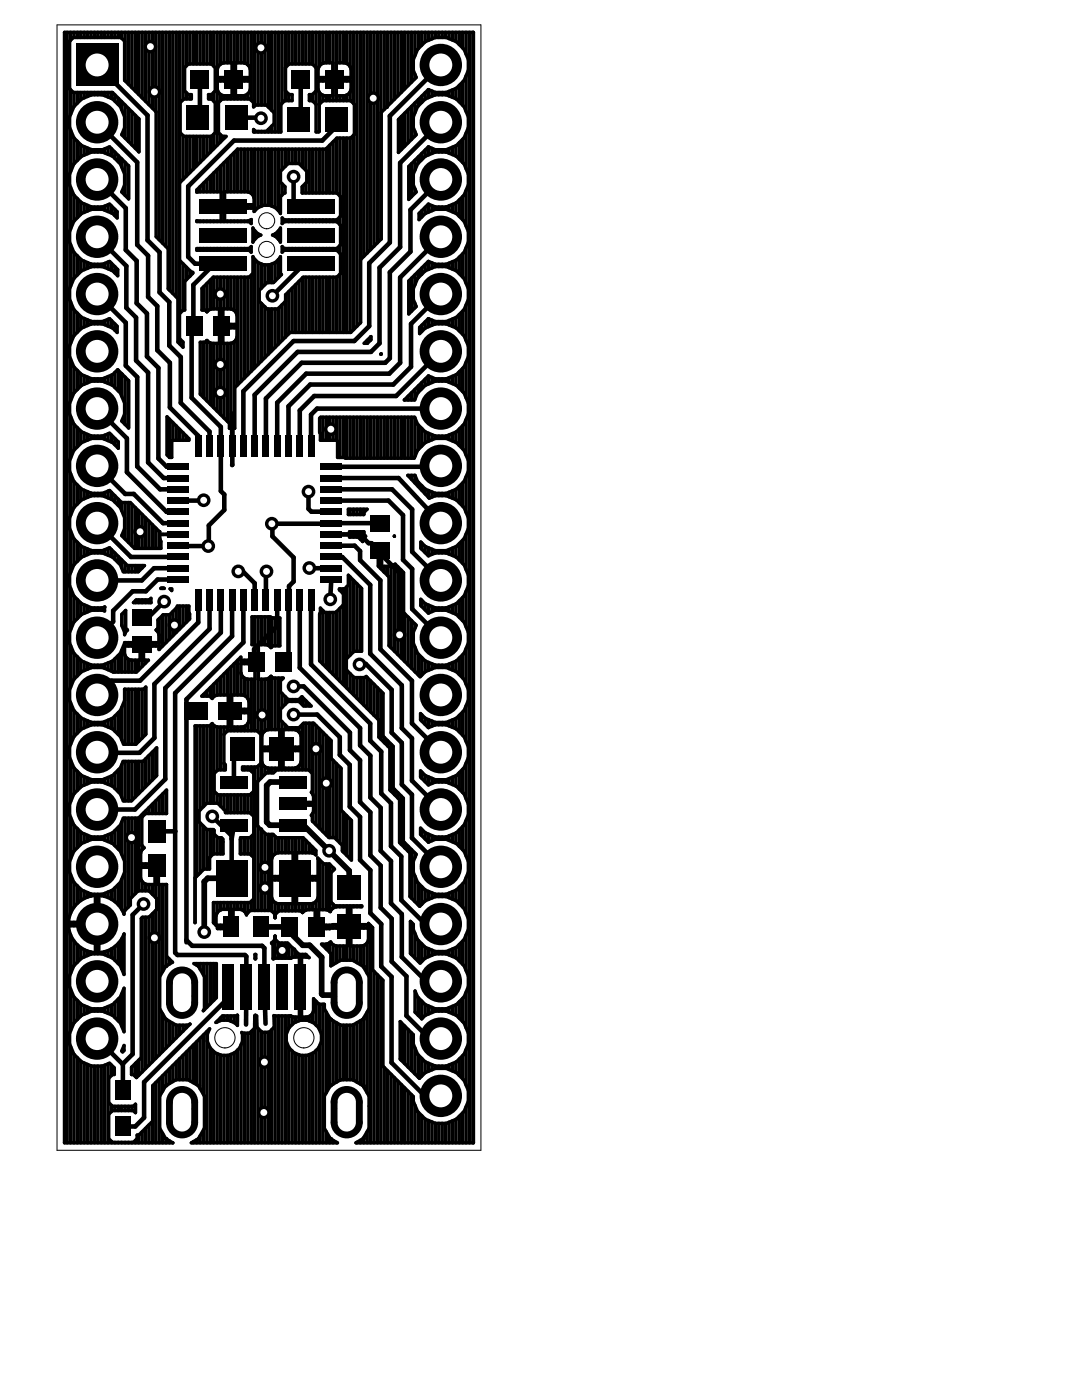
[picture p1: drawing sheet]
<svg xmlns="http://www.w3.org/2000/svg" width="216mm" height="279mm" viewBox="0 0 216 279" stroke-linecap="round" stroke-linejoin="round" font-family="sans-serif">
<g fill="none" stroke="#000" stroke-width=".2">
<path d="M11.4 5h84.6v224.6h-84.6z"/>
<circle cx="53.2" cy="49.8" r="1.6"/>
<circle cx="53.2" cy="44.1" r="1.6"/>
<circle cx="44.9" cy="207.1" r="2.03"/>
<circle cx="60.6" cy="207.1" r="2.03"/>
</g>
<g fill="#000">
<path d="M15.2 8.7h8.4v8.5h-8.4zM38.1 14h3.6v3.6h-3.6zM44.8 14h3.6v3.6h-3.6zM58.2 14h3.6v3.6h-3.6zM65 14h3.6v3.6h-3.6zM37.2 21h4.5v5h-4.5zM44.8 21h4.5v5h-4.5zM57.3 21.4h4.5v4.9h-4.5zM65 21.4h4.5v4.9h-4.5zM39.7 51.2h9.5v2.9h-9.5zM39.7 45.5h9.5v2.8h-9.5zM39.7 39.8h9.5v2.8h-9.5z"/>
<path d="M57.2 51.2h9.5v2.9h-9.5zM57.2 45.5h9.5v2.8h-9.5zM57.2 39.8h9.5v2.8h-9.5zM37.1 63.1h3.3v3.9h-3.3zM42.5 63.1h3.3v3.9h-3.3zM33.4 92.5h4.3v1.3h-4.3zM33.4 94.8h4.3v1.2h-4.3zM33.4 97h4.3v1.3h-4.3zM39 87h1.2v4.2h-1.2zM41.2 87h1.2v4.2h-1.2zM43.5 87h1.2v4.2h-1.2zM45.7 87h1.2v4.2h-1.2z"/>
<path d="M48 87h1.2v4.2h-1.2zM50.2 87h1.2v4.2h-1.2zM52.5 87h1.2v4.2h-1.2zM54.7 87h1.2v4.2h-1.2zM57 87h1.2v4.2h-1.2zM59.2 87h1.2v4.2h-1.2zM61.5 87h1.2v4.2h-1.2zM64 97h4.3v1.3h-4.3zM64 94.8h4.3v1.2h-4.3zM64 92.5h4.3v1.3h-4.3zM33.4 99.3h4.3v1.2h-4.3zM33.4 101.5h4.3v1.3h-4.3z"/>
<path d="M33.4 103.8h4.3v1.2h-4.3zM33.4 106h4.3v1.3h-4.3zM33.4 108.3h4.3v1.2h-4.3zM33.4 110.5h4.3v1.3h-4.3zM33.4 112.8h4.3v1.2h-4.3zM33.4 115h4.3v1.3h-4.3zM64 115h4.3v1.3h-4.3zM64 112.8h4.3v1.2h-4.3zM64 110.5h4.3v1.3h-4.3zM64 108.3h4.3v1.2h-4.3zM64 106h4.3v1.3h-4.3zM64 103.8h4.3v1.2h-4.3z"/>
<path d="M64 101.5h4.3v1.3h-4.3zM64 99.3h4.3v1.2h-4.3zM73.9 102.8h3.9v3.3h-3.9zM73.9 108.2h3.9v3.3h-3.9zM26.3 121.5h4v3.4h-4zM26.3 126.9h4v3.4h-4zM39 117.6h1.2v4.2h-1.2zM41.2 117.6h1.2v4.2h-1.2zM43.5 117.6h1.2v4.2h-1.2zM45.7 117.6h1.2v4.2h-1.2zM48 117.6h1.2v4.2h-1.2zM49.5 130.1h3.4v4h-3.4z"/>
<path d="M50.2 117.6h1.2v4.2h-1.2zM52.5 117.6h1.2v4.2h-1.2zM54.7 117.6h1.2v4.2h-1.2zM54.9 130.1h3.4v4h-3.4zM57 117.6h1.2v4.2h-1.2zM59.2 117.6h1.2v4.2h-1.2zM61.5 117.6h1.2v4.2h-1.2zM36.8 140.2h4.5v3.4h-4.5zM43.6 140.2h4.6v3.4h-4.6zM44 154.9h5.4v2.5h-5.4zM45.9 147.1h4.9v4.7h-4.9zM53.7 147.1h4.9v4.7h-4.9z"/>
<path d="M55.7 154.9h5.4v2.5h-5.4zM29.6 170.5h3.4v4.5h-3.4zM29.6 163.6h3.4v4.6h-3.4zM43.1 171.7h6.3v7.2h-6.3zM44 163.5h5.4v2.4h-5.4zM55.7 171.7h6.3v7.2h-6.3zM55.7 163.5h5.4v2.4h-5.4zM55.7 159.2h5.4v2.5h-5.4zM67.3 174.7h4.7v4.8h-4.7zM44.6 183h3.1v4h-3.1zM50.4 183h3.2v4h-3.2zM56.2 183h3.3v3.9h-3.3z"/>
<path d="M61.6 183h3.3v3.9h-3.3zM67.3 182.5h4.7v4.8h-4.7zM22.9 215.7h3.2v3.8h-3.2zM44.4 192.5h2.3v9h-2.3zM48 192.5h2.3v9h-2.3zM51.6 192.5h2.3v9h-2.3zM55.2 192.5h2.3v9h-2.3zM58.8 192.5h2.3v9h-2.3zM22.9 222.9h3.2v3.8h-3.2z"/>
<circle cx="30" cy="9.3" r="1.37"/>
<circle cx="30.8" cy="18.3" r="1.37"/>
<circle cx="52.1" cy="9.5" r="1.37"/>
<circle cx="74.5" cy="19.6" r="1.37"/>
<circle cx="88" cy="13" r="4.2"/>
<circle cx="19.4" cy="35.8" r="4.2"/>
<circle cx="19.4" cy="24.4" r="4.2"/>
<circle cx="52.1" cy="23.6" r="1.37"/>
<circle cx="58.6" cy="35.3" r="1.37"/>
<circle cx="77.1" cy="21.4" r=".34"/>
<circle cx="88" cy="24.4" r="4.2"/>
<circle cx="88" cy="35.8" r="4.2"/>
<circle cx="19.4" cy="47.3" r="4.2"/>
<circle cx="19.4" cy="58.7" r="4.2"/>
<circle cx="44" cy="58.7" r="1.37"/>
<circle cx="54.4" cy="59" r="1.37"/>
<circle cx="88" cy="58.7" r="4.2"/>
<circle cx="88" cy="47.3" r="4.2"/>
<circle cx="19.4" cy="70.1" r="4.2"/>
<circle cx="44" cy="78.3" r="1.37"/>
<circle cx="44" cy="72.7" r="1.37"/>
<circle cx="88" cy="70.1" r="4.2"/>
<circle cx="19.4" cy="93" r="4.2"/>
<circle cx="19.4" cy="81.5" r="4.2"/>
<circle cx="40.6" cy="99.8" r="1.37"/>
<circle cx="46.3" cy="87.9" r=".34"/>
<circle cx="61.6" cy="98.1" r="1.37"/>
<circle cx="66" cy="85.7" r="1.37"/>
<circle cx="88" cy="93" r="4.2"/>
<circle cx="88" cy="81.5" r="4.2"/>
<circle cx="19.4" cy="104.4" r="4.2"/>
<circle cx="19.4" cy="115.8" r="4.2"/>
<circle cx="28" cy="106.1" r="1.37"/>
<circle cx="32.4" cy="106.7" r=".34"/>
<circle cx="33.1" cy="106.7" r=".34"/>
<circle cx="33.8" cy="106.7" r=".34"/>
<circle cx="34.3" cy="106.7" r=".34"/>
<circle cx="41.6" cy="109" r="1.37"/>
<circle cx="47.6" cy="114" r="1.37"/>
<circle cx="53.2" cy="114" r="1.37"/>
<circle cx="54.2" cy="104.5" r="1.37"/>
<circle cx="61.7" cy="113.4" r="1.37"/>
<circle cx="65.9" cy="119.6" r="1.37"/>
<circle cx="67.4" cy="106.7" r=".34"/>
<circle cx="67.8" cy="106.7" r=".34"/>
<circle cx="68.5" cy="106.7" r=".34"/>
<circle cx="69.2" cy="106.7" r=".34"/>
<circle cx="88" cy="104.4" r="4.2"/>
<circle cx="88" cy="115.8" r="4.2"/>
<circle cx="19.4" cy="127.3" r="4.2"/>
<circle cx="19.4" cy="138.7" r="4.2"/>
<circle cx="32.8" cy="120.1" r="1.37"/>
<circle cx="34.8" cy="124.8" r="1.37"/>
<circle cx="55.3" cy="120.9" r=".34"/>
<circle cx="58.6" cy="137" r="1.37"/>
<circle cx="71.7" cy="132.6" r="1.37"/>
<circle cx="79.7" cy="126.7" r="1.37"/>
<circle cx="88" cy="138.7" r="4.2"/>
<circle cx="88" cy="127.3" r="4.2"/>
<circle cx="19.4" cy="150.1" r="4.2"/>
<circle cx="52.3" cy="142.7" r="1.37"/>
<circle cx="58.6" cy="142.6" r="1.37"/>
<circle cx="63" cy="149.4" r="1.37"/>
<circle cx="65.1" cy="156.3" r="1.37"/>
<circle cx="88" cy="150.1" r="4.2"/>
<circle cx="19.4" cy="173" r="4.2"/>
<circle cx="19.4" cy="161.6" r="4.2"/>
<circle cx="26.2" cy="167.2" r="1.37"/>
<circle cx="42.4" cy="162.9" r="1.37"/>
<circle cx="52" cy="165.4" r=".34"/>
<circle cx="52.9" cy="177.2" r="1.37"/>
<circle cx="52.9" cy="173.1" r="1.37"/>
<circle cx="65.7" cy="169.8" r="1.37"/>
<circle cx="88" cy="161.6" r="4.2"/>
<circle cx="88" cy="173" r="4.2"/>
<circle cx="19.4" cy="184.4" r="4.2"/>
<circle cx="19.4" cy="195.8" r="4.2"/>
<circle cx="28.6" cy="180.4" r="1.37"/>
<circle cx="30.8" cy="187.2" r="1.37"/>
<circle cx="33.1" cy="192.8" r=".34"/>
<circle cx="38.8" cy="198.8" r=".56"/>
<circle cx="39.6" cy="192.8" r=".34"/>
<circle cx="40.8" cy="186" r="1.37"/>
<circle cx="56.3" cy="189.7" r="1.37"/>
<circle cx="58.6" cy="189.4" r=".34"/>
<circle cx="66.7" cy="198.8" r=".56"/>
<circle cx="72.4" cy="192.8" r=".34"/>
<circle cx="88" cy="184.4" r="4.2"/>
<circle cx="88" cy="195.8" r="4.2"/>
<circle cx="19.4" cy="207.3" r="4.2"/>
<circle cx="33.1" cy="216.7" r=".34"/>
<circle cx="33.1" cy="203.4" r=".34"/>
<circle cx="39.6" cy="216.7" r=".34"/>
<circle cx="52.8" cy="212" r="1.37"/>
<circle cx="65.9" cy="203.4" r=".34"/>
<circle cx="65.9" cy="216.7" r=".34"/>
<circle cx="68" cy="215.5" r=".34"/>
<circle cx="72.4" cy="216.7" r=".34"/>
<circle cx="72.4" cy="203.4" r=".34"/>
<circle cx="88" cy="207.3" r="4.2"/>
<circle cx="88" cy="218.7" r="4.2"/>
<circle cx="33.1" cy="227.3" r=".34"/>
<circle cx="38.8" cy="221.3" r=".56"/>
<circle cx="39.6" cy="227.3" r=".34"/>
<circle cx="52.6" cy="222" r="1.37"/>
<circle cx="65.9" cy="227.3" r=".34"/>
<circle cx="66.7" cy="221.3" r=".56"/>
<circle cx="72.4" cy="227.3" r=".34"/>
</g>
<path d="M34.4 194.5a2.52 2.52 0 0 1 2.8-.8 2.52 2.52 0 0 1 1.7 2.4v4a2.52 2.52 0 0 1-2.6 2.6 2.52 2.52 0 0 1-2.5-2.6v-4l.1-.6zM67.2 194.5a2.52 2.52 0 0 1 2.8-.8 2.52 2.52 0 0 1 1.7 2.4v4a2.52 2.52 0 0 1-2.5 2.6 2.52 2.52 0 0 1-2.5-2.6v-4v-.6zM34.4 218.4a2.52 2.52 0 0 1 2.8-.8 2.52 2.52 0 0 1 1.7 2.3v4.1a2.52 2.52 0 0 1-2.6 2.5 2.52 2.52 0 0 1-2.5-2.5v-4.1l.1-.5zM67.6 218a2.52 2.52 0 0 1 2.7-.3 2.52 2.52 0 0 1 1.4 2.2v4.1a2.52 2.52 0 0 1-2.5 2.5 2.52 2.52 0 0 1-2.5-2.5v-4.1a2.52 2.52 0 0 1 .9-1.9z" fill="none" stroke="#000" stroke-width="1.4"/>
<g fill="none" stroke="#000" stroke-width=".69">
<path d="M12.9 6.5h81.6v221.6h-23.5l1.4-.8 1.2-2.1v-6.5l-1.2-2-2-1.2h-2.4l-2.1 1.2-1.2 2v6.5l1.2 2.1 1.4 .8h-29.1l1.4-.8 1.2-2.1v-6.5l-1.2-2-2.1-1.2h-2.4l-2 1.2-1.2 2v6.5l1.2 2.1 1.4 .8h-21.6zM13.4 6.5v221.6M14.1 6.5v1.5M14.1 17.9v5M14.8 6.5v1M14.8 18.5v2.8M15.4 6.5v1M15.4 18.5v2.1M16.1 6.5v1M16.1 18.5v1.4M16.8 6.5v1M16.8 18.5v1"/>
<path d="M17.5 6.5v1M17.5 18.5v.7M18.2 6.5v1M18.2 18.5v.5M18.8 6.5v1M18.8 18.5v.4M19.5 6.5v1M19.5 18.5v.4M20.2 6.5v1M20.2 18.5v.4M20.9 6.5v1M20.9 18.5v.6"/>
<path d="M21.6 6.5v1M21.6 18.5v.9M22.2 6.5v1M22.2 18.5v1.1M22.9 6.5v1M22.9 18.9v1.3M23.6 6.5v1M23.6 19.6v1.3M24.3 6.5v1.1M25 6.5v9.6M25.6 6.5v10.3M26.3 6.5v11"/>
<path d="M27 6.5v11.7M27.7 6.5v12.3M28.4 6.5v13M29 6.5v13.7M29.7 6.5v14.4M30.4 6.5v15.1M31.1 6.5v15.7M31.8 6.5v41.3M32.4 6.5v42M33.1 6.5v42.7M33.8 6.5v51.4M34.5 6.5v52.1"/>
<path d="M35.2 6.5v52.7M35.8 6.5v30M36.5 6.5v13.4M37.2 6.5v6.6M37.2 18.5v1.2M37.6 12.8h4.6l.8 .7v4.6l-.8 .8h-.6v.8h.6l.8 .8v6l-.8 .7h-5.5l-.8-.7v-6l.8-.8h1.5v-.8h-.6l-.8-.8v-4.6zM37.9 6.5v6.3M37.9 18.9v.8M38.6 6.5v6.3M39.2 6.5v6.3M39.9 6.5v6.3M40.6 6.5v6.3"/>
<path d="M41.3 6.5v6.3M42 6.5v6.3M42 18.9v.8M42.7 6.5v6.7M42.7 18.4v1.8M43.3 6.5v22.5M43.4 13.8a1.5 1.5 0 0 1 1.2-1.3h1.7v6.6h-1.7a1.5 1.5 0 0 1-1.2-1.3M43.4 15.5h6.5v-1.7a1.5 1.5 0 0 0-1.3-1.3h-1.6v6.6h1.6a1.5 1.5 0 0 0 1.3-1.3v-1.6h-6.5M44 6.5v6.3M44 15.5v.7M44 18.9v1.2M44.7 6.5v6"/>
<path d="M44.7 15.5v.7M44.7 19.1v.6M45.4 6.5v6M45.4 15.5v.7M45.4 19.1v.6M46.1 6.5v6M46.1 15.5v.7M46.1 19.1v.6M46.7 6.5v9M46.7 16.2v3.5M47.4 6.5v6M47.4 15.5v.7"/>
<path d="M47.4 19.1v.6M48.1 6.5v6M48.1 15.5v.7M48.1 19.1v.6M48.8 6.5v6.1M48.8 15.5v.7M48.8 19.1v.6M49.5 6.5v6.4M49.5 15.5v.7M49.5 18.7v1M50.1 6.5v13.5M50.8 6.5v14.6"/>
<path d="M51.5 6.5v14.5M52.2 6.5v14.5M52.9 6.5v14.5M53.5 6.5v14.8M54.2 6.5v15.5M54.9 6.5v19.8M55.6 6.5v19.8M56.3 6.5v14.1M56.9 6.5v13.6M57.6 6.5v6.3M57.6 18.8v1.3M58.3 6.5v6.3"/>
<path d="M59 6.5v6.3M59.7 6.5v6.3M60.3 6.5v6.3M61 6.5v6.3M61.7 6.5v6.3M62.4 6.5v6.3M62.4 18.8v1.3M63.1 6.5v19.8l.6-.1v-5.4l.7-.7h5.6l.7 .7v6l-.7 .8h-2.8l-2.2 2.2h-17.6M63.1 13.5l-.8-.7h-4.6l-.7 .7v4.6l.7 .8h.6v1.2h-1.5l-.7 .7v5.5h-5.5v-.5l.4 .4h2.2l1.5-1.5v-2.2l-1.5-1.5h-2.2l-.4 .3v-.8l-.7-.8h-5.6l-.7 .8v6l.7 .7h.8l-9.3 9.3v15.5l2.4 2.3h.3v.2l-1.6 1.6v5.8h-.3l-.8 .7v5l.7 .7v1l-1-1v-8.7l-1.9-2v-8l-2.4-2.4v-24.9l-6.3-6.3v-7.8l-.8-.7h-9.5l-.7 .7v9.5l.7 .8h7.8l5.3 5.2v6.6l-3.4-3.4a5.5 5.5 0 0 0-4.1-8 5.5 5.5 0 0 0-6.3 6.3 5.5 5.5 0 0 0 8 4.1l3.8 3.8v6.6l-1.4-1.4a5.5 5.5 0 0 0-4.1-8 5.5 5.5 0 0 0-6.3 6.4 5.5 5.5 0 0 0 8 4l1.5 1.6v1.2a5.5 5.5 0 0 0-7.5-.6 5.5 5.5 0 0 0-1.2 7.3 5.5 5.5 0 0 0 7.2 2l1.6 1.6v1.2a5.5 5.5 0 0 0-7.5-.8 5.5 5.5 0 0 0-1.4 7.4 5.5 5.5 0 0 0 7.3 2l1.5 1.5v1.3a5.6 5.6 0 0 0-9 1.1 5.6 5.6 0 0 0 3.9 8.1h2.2l2-.8 1-1 2.2 2.2v9.4l-1.4-1.4a5.5 5.5 0 0 0-4.1-8 5.5 5.5 0 0 0-6.3 6.4 5.5 5.5 0 0 0 8 4.1l1.7 1.7v1.2a5.5 5.5 0 0 0-7.5-1 5.5 5.5 0 0 0-1.5 7.4 5.5 5.5 0 0 0 7.3 2.1l2.4 2.4M63.1 18.1l-.8 .8h-.6v1.2h.6l.8 .7M63.7 6.5v6.7M63.7 15.5v.7"/>
<path d="M63.7 18.5v2.3M64.4 12.6l2-.1v6.6l-2-.1M64.4 12.6a1.5 1.5 0 0 0-.9 1.2v1.7h6.5v-1.7a1.5 1.5 0 0 0-1.2-1.3h-1.7v6.6h1.7a1.5 1.5 0 0 0 1.2-1.3v-1.6h-6.5v1.6a1.5 1.5 0 0 0 .9 1.2M64.4 6.5v6.1M64.4 15.5v.7M64.4 19v1.1M65.1 6.5v6M65.1 15.5v.7M65.1 19.1v1M65.8 6.5v6M65.8 15.5v.7M65.8 19.1v1"/>
<path d="M66.5 6.5v9M66.5 16.2v3.9M67.1 6.5v6M67.1 15.5v.7M67.1 19.1v1M67.8 6.5v6M67.8 15.5v.7M67.8 19.1v1M68.5 6.5v6M68.5 15.5v.7M68.5 19.1v1M69.2 6.5v6.2"/>
<path d="M69.2 15.5v.7M69.2 19v1.1M69.9 6.5v6.8M69.9 15.5v.7M69.9 18.3v1.8M70.5 6.5v14.2M71.2 6.5v58.6M71.9 6.5v57.9M72.6 6.5v44.7M73.3 6.5v44M73.9 6.5v43.3M74.6 6.5v42.6"/>
<path d="M75.3 6.5v42M76 6.5v41.3M76.7 6.5v15.3M77.4 6.5v14.7M78 6.5v14M78.7 6.5v13.3M79.4 6.5v12.6M80.1 6.5v11.9M80.8 6.5v11.2M81.4 6.5v10.6M82.1 6.5v9.9M82.8 6.5v4.6"/>
<path d="M82.8 14.8v.9M83.5 6.5v3.2M83.5 19.9v1.2M84.2 6.5v2.5M84.2 19.2v1.2M84.8 6.5v1.8M84.8 18.5v1.3M84.9 8.3a5.4 5.4 0 0 0-1.8 7.2l-7 6.9v25.3l-4.1 4.1v12.6l-2 1.9h-12.1l-11.1 11.1v8.1h-1v-1l-5.8-5.8v-10.4h.9l.4-.4M84.9 19.7a5.6 5.6 0 0 1 8.6 4.3 5.6 5.6 0 0 1-8 5.3l-3.9 3.9v6.6l1.5-1.5a5.4 5.4 0 0 1 1.8-7.1M84.9 8.3a5.6 5.6 0 0 1 8.6 4.3 5.6 5.6 0 0 1-8 5.3l-6 5.9v6.6l3.6-3.5a5.4 5.4 0 0 1 1.8-7.2M85.5 6.5v1.5M85.5 17.9v1.6"/>
<path d="M86.2 6.5v1.3M86.2 18.2v1M86.9 6.5v1M86.9 18.5v.4M87.6 6.5v1M87.6 18.5v.4M88.2 6.5v1M88.2 18.5v.4M88.9 6.5v1M88.9 18.5v.4M89.6 6.5v1.2M89.6 18.2v.9"/>
<path d="M90.3 6.5v1.5M90.3 17.9v1.5M91 6.5v1.8M91 17.7v2M91.6 6.5v2.4M91.6 17v3.3M92.3 6.5v3.1M92.3 16.4v4.6M93 6.5v4.3M93 15.1v7.1M93.7 6.5v221.6M94.4 6.5v221.6"/>
<path d="M14.1 25.9v8.4M14.1 37.4v8.3M14.8 27.5v5.2M14.8 39v5.1M15.4 28.2v3.8M15.4 39.6v3.8M16.1 28.9v2.4M16.8 29.3v1.7M17.5 29.5v1.2M18.2 29.8v.6M18.8 29.9v.4M19.5 29.9v.4"/>
<path d="M20.2 29.9v.4M20.9 29.7v.8M21.6 29.4v1.4M22.2 29.7v1.4M22.9 30.4v1.2M23.6 31v1.3M24.3 20.3v1.6M24.3 31.7v1.6M25 21v6.6M25 32.4v6.6M25.6 21.7v6.5M25.6 33.1v6.6"/>
<path d="M26.3 22.3v6.6M27 23v6.6M27.7 23.7v6.6M36.5 27.1v8.7M37.2 27.2v7.9M37.9 27.2v7.2M38.6 27.2v6.6M39.2 27.2v5.9M39.9 27.2v5.2M39.9 37.2v1.1M40.6 27.2v4.5M40.6 36.6v1.7"/>
<path d="M41.3 27.2v3.8M41.3 35.9v2.4M42 27.2v3.2M42 35.2v3.1M42.7 26.8v2.9M42.7 34.5v3.8M43.3 33.8v4.5M44 26.9v1.4M44 33.2v5.1M44.7 27.2v.4M44.7 32.5v8.4M45.4 31.8v6.5"/>
<path d="M46.1 31.1v7.2M46.7 30.4v7.9M47.4 29.8l-8.1 8.1v.5l4.8-.1v2.6h6.6v-1.3a1.5 1.5 0 0 0-1.3-1.3h-4.6v5.8h4.6l.7-.3M47.4 29.8v8.5M48.1 29.8v8.5M48.8 29.8v8.5M49.5 29.8v8.5M50.1 29.8v8.8M50.8 26.1v.2M50.8 29.8v12.3M51.5 26.2v.1M51.5 29.8v11.6"/>
<path d="M52.2 26.2v.1M52.2 29.8v11.3M52.9 26.2v.1M52.9 29.8v11.2M53.5 25.8v.5M53.5 29.8v11.2M54.2 25.2v1.1M54.2 29.8v11.3M54.9 29.8v11.6M55.6 29.8v12.3M56.3 29.8v4.1M56.3 36.6v2.3"/>
<path d="M56.9 29.8v3.4M57.6 29.8v2.8M58.3 29.8v2.8M59 29.8v2.8M59.7 29.8v2.8M59.7 32.6h-2.2l-1.5 1.6v2.1l.9 1v1.2h-.2l-.7 .7v3.4a3.1 3.1 0 0 0-5.3-.4v-.7h-6.6v2.6l-4.8-.1v.2h10.4l.4 .4v-.8M59.7 32.6l1.5 1.6v2.1l-.9 1v1.2h6.9l.8 .7v3.9l-.8 .8h-10.5l-.4-.4v1.1l.4-.4h10.5l.8 .8v3.9l-.8 .7h-10.5l-.4-.4v1.1l.4-.4h10.5l.8 .8v3.9l-.8 .7h-6.7l-3.5 3.5v1.3l-1.6 1.6h-2.1l-1.6-1.6v-2.2l1.6-1.5h1.3l1.6-1.6-.2-.2v-3.4a3 3 0 0 1-4.5 1.2M60.3 29.8v3.5M60.3 37.2v1.3M61 29.8v4.2M61 36.5v2M61.7 29.8v8.7"/>
<path d="M62.4 29.8v8.7M63.1 29.8v8.7M63.7 29.8v8.7M64.4 29.8v8.7M65.1 29.7v8.8M65.8 29v9.5M66.5 28.3v10.2M67.1 27.6v10.9M67.8 27.6v11.5M68.5 27.6v38.7M69.2 27.6v38.7M69.9 27.6v38.7"/>
<path d="M70.5 27v38.8M80.1 23.3v6.6M80.8 22.6v6.6M81.4 21.9v6.6M82.1 21.2v6.6M82.1 32.7v6.5M82.8 20.6v1.9M82.8 26.3v.8M82.8 32v2M82.8 37.7v.9M83.5 31.3v1.3M84.2 30.6v1.3"/>
<path d="M84.8 29.9v1.3M84.9 31.2a5.6 5.6 0 0 1 8.6 4.2 5.6 5.6 0 0 1-8 5.3l-1.9 1.9v1.2l1.3-1.2M85.5 29.3v1.6M86.2 29.6v1M86.9 29.9v.4M87.6 29.9v.4M88.2 29.9v.4M88.9 29.9v.4M89.6 29.7v.9M90.3 29.4v1.4M91 29.1v2M91.6 28.5v3.2"/>
<path d="M91.6 39.9v3.3M92.3 27.8v4.6M92.3 39.2v4.7M93 26.6v7.1M93 38v7.1M14.1 48.8v8.4M14.8 50.4v5.2M15.4 51.1v3.8M16.1 40.3v2.5M16.1 51.8v2.4M16.8 40.7v1.7M16.8 52.1v1.7"/>
<path d="M17.5 41v1.1M17.5 52.4v1.1M18.2 41.3v.5M18.2 52.7v.6M18.8 41.3v.5M18.8 52.7v.5M19.5 41.3v.5M19.5 52.7v.5M20.2 41.3v.5M20.2 52.7v.5M20.9 41.1v.8M20.9 52.6v.8"/>
<path d="M21.6 40.9v1.3M21.6 52.3v1.4M22.2 41.1v1.4M22.2 52.5v1.4M22.9 41.8v1.2M22.9 53.2v1.3M35.8 52v10.6M36.5 52.7v9.2M37.2 53.3v2.5M37.9 54v1.1M39.3 49.6h10.4l.4-.4v1.1l-.4-.4h-10.4zM39.9 44.1v.1"/>
<path d="M39.9 49.6v.3M40.6 44.1v.1M40.6 49.6v.3M40.6 57.3v4.6M41.3 44.1v.1M41.3 49.6v.3M41.3 56.6v5.6M42 44.1v.1M42 49.6v.3M42 55.9v5.8M42.7 44.1v.1M42.7 49.6v.3"/>
<path d="M42.7 55.3v6.3M43.3 44.1v.1M43.3 49.6v.3M43.3 55.3v6.3M44 44.1v.1M44 49.6v.3M44 55.3v9.4M44.7 41.5v2.7M44.7 49.6v.3M44.7 55.3v6.3M45.4 40.9v.6M45.4 44.1v.1"/>
<path d="M45.4 49.6v.3M45.4 55.3v6.3M46.1 40.9v.6M46.1 44.1v.1M46.1 49.6v.3M46.1 55.3v6.4M46.7 40.9v.6M46.7 44.1v.1M46.7 49.6v.3M46.7 55.3v6.7M47.4 40.9v.6M47.4 44.1v.1"/>
<path d="M47.4 49.6v.3M47.4 55.3v21.5M48.1 40.9v.6M48.1 44.1v.1M48.1 49.6v.3M48.1 55.3v20.8M48.8 40.9v.6M48.8 44.1v.1M48.8 49.6v.3M48.8 55.3v20.1M49.5 40.9v.6M49.5 44.1v.1"/>
<path d="M49.5 49.6v.3M49.5 55.3v19.5M50.1 43.8h.1M50.1 40.9v.6M50.1 54.9v19.2M50.8 46v1.8M50.8 51.7v21.7M51.5 46.7l-.9-.9-.1-.3v2.8l.1-.3 .9-.8M51.5 52.4l-.9-.9-.1-.3v3.4l-.8 .7h-7.1l-2.3 2.3v4.3h.6l.4 .3M51.5 46.7l.5 .2-.5 .3M51.5 46.7v.4M51.5 52.4v20.3"/>
<path d="M52.2 52.7v4.8M52.9 52.9v3.9M53.5 52.9v3.5M54.2 52.7v3.7M54.4 46.9l.6-.2 .8-.9 .2-.3v2.8l-.2-.3-.8-.8zM54.9 46.7v.4M54.9 52.4v3.7M55.6 46.1v1.7M55.6 51.8v3.6M56.9 43.9v.3M56.9 49.6v.3M57.6 43.9v.3"/>
<path d="M57.6 49.6v.3M57.6 58.2v8.4M58.3 43.9v.3M58.3 49.6v.3M58.3 57.5v8.8M59 43.9v.3M59 49.6v.3M59 56.8v9.5M59.7 43.9v.3M59.7 49.6v.3M59.7 56.1v10.2M60.3 43.9v.3"/>
<path d="M60.3 49.6v.3M60.3 55.5v10.8M61 43.9v.3M61 49.6v.3M61 55.3v11M61.7 43.9v.3M61.7 49.6v.3M61.7 55.3v11M62.4 43.9v.3M62.4 49.6v.3M62.4 55.3v11M63.1 43.9v.3"/>
<path d="M63.1 49.6v.3M63.1 55.3v11M63.7 43.9v.3M63.7 49.6v.3M63.7 55.3v11M64.4 43.9v.3M64.4 49.6v.3M64.4 55.3v11M65.1 43.9v.3M65.1 49.6v.3M65.1 55.3v11M65.8 43.9v.3"/>
<path d="M65.8 49.6v.3M65.8 55.3v11M66.5 43.9v.3M66.5 49.6v.3M66.5 55.3v11M67.1 43.9v.3M67.1 49.6v.3M67.1 55.3v11M67.8 43.3v1.5M67.8 49v1.5M67.8 54.7v11.6M82.1 55.5v6.6"/>
<path d="M82.8 54.8v2M83.5 54.2v1.2M84.2 42.1v1.2M84.2 53.5v1.2M84.8 41.4v1.2M84.8 52.8v1.3M84.9 42.6a5.6 5.6 0 0 1 8.6 4.2 5.6 5.6 0 0 1-8 5.4l-3.9 3.9v6.6l1.5-1.5a5.5 5.5 0 0 1 4-8 5.5 5.5 0 0 1 6.4 6.3 5.5 5.5 0 0 1-8 4.1l-1.8 1.7v1.3a5.5 5.5 0 0 1 7.5-1 5.5 5.5 0 0 1 1.5 7.4 5.5 5.5 0 0 1-7.2 2l-4.8 4.8h2a5.6 5.6 0 0 1 7.6-3.3 5.6 5.6 0 0 1 2.6 7.8 5.6 5.6 0 0 1-8 1.9M85.5 40.8v1.5M85.5 52.2v1.6M86.2 41v1M86.2 52.5v1M86.9 41.3v.5"/>
<path d="M86.9 52.7v.5M87.6 41.3v.5M87.6 52.7v.5M88.2 41.3v.5M88.2 52.7v.5M88.9 41.3v.5M88.9 52.7v.5M89.6 41.1v.9M89.6 52.5v.9M90.3 40.8v1.5M90.3 52.2v1.5M91 40.5v2.1"/>
<path d="M91 52v2M91.6 51.3v3.3M92.3 50.7v4.6M93 49.4v7.1M14.1 60.2v8.4M14.1 71.6v8.4M14.8 61.8v5.2M14.8 73.2v5.2M15.4 62.5v3.8M15.4 73.9v3.8M16.1 63.2v2.4M16.1 74.6v2.5"/>
<path d="M16.8 63.6v1.6M16.8 75v1.7M17.5 63.8v1.2M17.5 75.3v1.1M18.2 64.1v.6M18.2 75.5v.6M18.8 64.2v.4M18.8 75.6v.5M19.5 64.2v.4M19.5 75.6v.5M20.2 64.2v.4M20.2 75.6v.5"/>
<path d="M20.9 64v.8M20.9 75.4v.8M21.6 63.7v1.4M21.6 75.2v1.3M22.2 64v1.4M22.2 74.9v1.9M22.9 64.7v1.2M22.9 74.3v3M23.6 73.9v4.1M24.3 74.6v4.4M25 75.3v9.4M25.6 75.9v9.5"/>
<path d="M35.8 67.6v1M40.6 68.3v11M41.3 67.9v.1M41.3 68l.6 .4 .4 .1h1.5v-3.1h3.5v1.8l-.1 .4-.5 .6M41.3 62.2h.1M41.3 68v12M42 68.4v12.3M42.7 68.5v12.9M43.3 68.5v13.5M44 65.4v17.3M44.7 64.7v.7M44.7 68.5v14.9"/>
<path d="M45.4 64.7v.7M45.4 68.5v15.6M46.1 64.7v.7M46.1 68.5v17M46.7 61.9l-.7-.3h-1.5v6.9h1.5l.7-.3M46.7 61.9l.5 .7 .1 .3v1.8h-3.5v-3.1h-1.5l-.4 .1-.6 .5M46.7 64.7v.7M46.7 68.2v17.3M52.2 60.6v11.4M52.9 61.2v10.2M53.5 61.7v9M54.2 61.7v8.3"/>
<path d="M54.9 61.7v7.6M55.6 61.5v7.1M56.3 60.8v7.2M56.9 60.2v7.1M73.3 67.9v.6M73.9 67.2v.7M74 67.2v.6l-.7 .7h-.6zM76 70.7h.1M76.1 70.6l-.1 .1zM80.8 79.7v.1M81.4 79.1v.7M82.1 78.4v1.4"/>
<path d="M82.8 60.6v.8M82.8 77.7v2M83.5 77v1.3M84.2 64.9v1.3M84.2 76.3v1.3M84.8 64.2v1.3M84.8 75.7v1.2M85.5 63.6v1.6M85.5 75v1.6M86.2 63.9v1M86.2 75.3v1M86.9 64.2v.4"/>
<path d="M86.9 75.6v.5M87.6 64.2v.4M87.6 75.6v.5M88.2 64.2v.4M88.2 75.6v.5M88.9 64.2v.4M88.9 75.6v.5M89.6 63.9v1M89.6 75.4v.9M90.3 63.7v1.4M90.3 75.1v1.5M91 63.4v2"/>
<path d="M91 74.8v2.1M91.6 62.8v3.2M91.6 74.2v3.3M92.3 62.1v4.6M92.3 73.5v4.6M93 60.9v7M93 72.3v7.1M14.1 83.1v8.4M14.1 94.5v8.4M14.8 84.7v5.1M14.8 96.1v5.2M15.4 85.4v3.8"/>
<path d="M15.4 96.8v3.8M16.1 86v2.5M16.1 97.5v2.4M16.8 86.4v1.7M16.8 97.8v1.7M17.5 86.7v1.1M17.5 98.1v1.2M18.2 87v.5M18.2 98.4v.6M18.8 87v.5M18.8 98.5v.4M19.5 87v.5"/>
<path d="M19.5 98.5v.4M20.2 87v.5M20.2 98.5v.4M20.9 86.9v.8M20.9 98.3v.8M21.6 86.6v1.3M21.6 98v1.4M22.2 86.8v1.4M22.2 98.3v1.4M22.9 87.5v1.3M22.9 98.9v1.3M23.6 99.6v1.3"/>
<path d="M33.3 83.2l4.4 4.3v.4h-3.2l-.2 .2v3.2h-.5l-.5-.5zM33.8 83.7v7.6M34.5 84.3v3.6M35.2 85v2.9M35.8 85.7v2.2M36.5 86.4v1.5M37.2 87.1v.8M46.3 85.5v2.4M64.4 83.3v4.6M65.1 83.3v4.6M65.8 83.3v4.6M66.5 83.3v4.6"/>
<path d="M67.1 83.3v4.6M67.2 87.9l.2 .2v3.2h1.4l.1 .1h13.8l.6-1.5 1.6-1.6M67.8 83.3v8M68.5 83.3v8M69.2 83.3v8.1M69.9 83.3v8.1M70.5 83.3v8.1M71.2 83.3v8.1M71.9 83.3v8.1M72.6 83.3v8.1M73.3 83.3v8.1M73.9 83.3v8.1"/>
<path d="M74.6 83.3v8.1M75.3 83.3v8.1M76 83.3v8.1M76.7 83.3v8.1M77.4 83.3v8.1M78 83.3v8.1M78.7 83.3v8.1M79.4 83.3v8.1M80.1 83.3v8.1M80.8 83.3v8.1M81.4 83.3v8.1M81.4 94.9h.1"/>
<path d="M82.1 83.3v8.1M82.1 94.9v.8M82.8 83.4v7.7M82.8 94.9v1.5M82.8 94.9h-1.4l4.2 4.5a5.6 5.6 0 0 1 7.9 5.5 5.6 5.6 0 0 1-8.6 4.2M82.8 94.9l.5 1.2 1.6 1.5M83.5 84.8v4.9M83.5 96.3v.8M84.2 85.5v3.5M84.2 96.9v.9M84.8 86.2v2.1M84.8 97.6v1"/>
<path d="M84.9 86.2l-1.6-1.5-.6-1.4h-18.7l-.2 .2 .1 4.4h3.3M84.9 88.3a5.6 5.6 0 0 1 8.7 4.7 5.6 5.6 0 0 1-8.7 4.6M85.5 86.5v1.6M85.5 97.9v1.4M86.2 86.8v1M86.2 98.2v1M86.9 87v.5M86.9 98.5v.4M87.6 87v.5M87.6 98.5v.4M88.2 87v.5M88.2 98.5v.4"/>
<path d="M88.9 87v.5M88.9 98.5v.4M89.6 86.8v.9M89.6 98.2v.9M90.3 86.5v1.5M90.3 98v1.4M91 86.2v2.1M91 97.7v2M91.6 85.6v3.3M91.6 97.1v3.2M92.3 84.9v4.7M92.3 96.4v4.6"/>
<path d="M93 83.7v7.1M93 95.1v7.1M14.1 105.9v8.4M14.1 117.4v8.3M14.8 107.5v5.2M14.8 119v5.1M15.4 108.2v3.8M15.4 119.6v3.9M16.1 108.9v2.4M16.8 109.3v1.7M17.5 109.6v1.1M18.2 109.8v.6"/>
<path d="M18.8 109.9v.5M19.5 109.9v.5M20.2 109.9v.5M20.9 109.7v.8M21.6 109.4v1.4M22.2 109.7v1.4M22.9 110.4v1.2M23.6 111.1v1.2M24.3 100.3h1.7l5.9 5.8 .2 3.3h-5.3l-2.5-2.5a5.5 5.5 0 0 0-4.1-8 5.5 5.5 0 0 0-6.3 6.3 5.5 5.5 0 0 0 8 4.1l3.5 3.6h3.4l-1.2 1.2h-3a5.5 5.5 0 0 0-6.9-3.6 5.5 5.5 0 0 0-3.7 6.9 5.5 5.5 0 0 0 6.9 3.7v.8a5.6 5.6 0 0 0-6.9 4.1 5.6 5.6 0 0 0 4.3 6.8 5.6 5.6 0 0 0 6.6-4.5h3.1v3.4h-1.9a1.5 1.5 0 0 1-1.1-.9M24.3 100.3v1.6M24.3 111.7v1.6M25 100.3v7.3"/>
<path d="M25 112.4v1.7M25.6 100.3v7.9M25.6 112.9v1.2M26.3 100.6v8.3M26.3 112.9v1.2M27 101.3v8.1M27 112.9v1.2M27 119.9v.4M27.7 102v7.4M27.7 112.9v1.1M27.7 119.7v.6M28.4 102.7v6.7"/>
<path d="M28.4 112.9v.4M28.4 119.7v.6M29 103.3v6.1M29 119.7v.6M29.7 104v5.4M29.7 119.7v.6M30.4 104.7v4.7M31.1 105.4v4M31.8 106.1v3.3M31.9 106.7h2.4M32.1 117.4h.7zM32.4 117.4h.1"/>
<path d="M33.9 117.5h.4v.4zM67.4 106.7h2.3M67.8 117.5v.3M68.5 117.5v1M69.2 117.1v14.3M69.9 101.6v1.1M69.9 106.1v1.1M69.9 115.2v15.6M70.5 101.6v1.1M70.5 106.1v1.1M70.5 115.8v14.3M71.2 101.6v1.1"/>
<path d="M71.2 106.1v1.1M71.2 116.5v13.5M71.9 101.6v1.1M71.9 106.1v1.5M71.9 117.2v12.8M72.6 101.6v1.1h-3.1v-1.1h3.8l-.7 .7M72.6 106.7l.4 .3M72.9 107l-.4 .6-.1 .5-.9-.9h-1.8v-1.1h2.9v1.3M73 107h-.1M76 110.2v3.3M76.7 113v1.2M77.4 113v1.9"/>
<path d="M78 113v16.3M78.7 107h.1M78.7 112.7v17.2M79.4 113.1v17.5M80.1 113.8v17.5M84.2 108.4v1.2M84.2 119.8v1.2M84.8 109v1.3M84.9 109.1l-.9-.9v1.2l1.5 1.5a5.6 5.6 0 0 1 8.1 5.4 5.6 5.6 0 0 1-8.7 4.2M85.5 109.3v1.6M86.2 109.6v1M86.9 109.9v.5"/>
<path d="M87.6 109.9v.5M88.2 109.9v.5M88.9 109.9v.5M89.6 109.7v.9M90.3 109.4v1.5M91 109.1v2M91.6 108.5v3.3M91.6 119.9v3.3M92.3 107.8v4.6M92.3 119.2v4.7M93 106.6v7.1M93 118v7.1"/>
<path d="M14.1 128.8v8.4M14.8 130.4v5.2M15.4 131.1v3.8M16.1 120.3v2.5M16.1 131.8v2.4M16.8 120.7v1.7M16.8 132.1v1.7M17.5 121v1.1M17.5 132.4v1.1M18.2 121.3v.5M18.2 132.7v.6M18.8 121.3v.5"/>
<path d="M18.8 132.8v.4M19.5 121.3v.5M19.5 132.8v.4M20.2 121.3v.5M20.2 132.8v.4M20.9 121.2h.1M20.9 132.6v.8M21.6 132.3v1.4M22.2 132v1.9M22.9 131.5v2.6M23.6 130.8v3.3M24.3 129.8v4.3"/>
<path d="M24.3 124.8l.6 1.4v.5l.1-.3M24.3 124.8v-2.2l.8-.8v3.6l.3 .3M24.3 124.8h.1M25 121.9v4.4M25 128.3v.6M25 130.8v3.3M25 137.6v10.9M25.4 125.7l-.4 .7M25.4 125.7h.1M25.6 128.3v.6M25.6 131.6v2.5M25.6 137.6v10.9"/>
<path d="M26.3 128.3v.6M26.3 131.7v2.4M26.3 137.6v10.9M26.6 120.3l.6-.6h2.6l.3-.3v.9zM27 128.3v.6M27 131.7v2.4M27 137.6v10.9M27.7 128.3v.6M27.7 131.7v2M27.7 137.6v10.4M28.4 128.9v4.1M28.4 137.6v9.7"/>
<path d="M29 128.3v.6M29 131.7v.6M29 137.2v9.4M29.7 128.3v.6M30.1 120.3h.1M30.4 128.3v.6M31.1 128.3v.6M31.2 125.7h.1M31.2 125.7l.4 .7 .1 .3v1.6h-3.1v3.4h1l-2.4 2.4h-4.6a5.6 5.6 0 0 0-8.5 2.8 5.6 5.6 0 0 0 4.9 7.4 5.6 5.6 0 0 0 5.8-6.7h3.9l.4-.5v9.5l-2 1.9h-2.4a5.6 5.6 0 0 0-7.6-3.5 5.6 5.6 0 0 0-2.7 7.9 5.6 5.6 0 0 0 8.1 1.9l1.5-1.6 .6-1.2h3.9l2.8-2.8v5.6l-5.1 5h-1.6a5.5 5.5 0 0 0-8.5-2.7 5.5 5.5 0 0 0 0 8.9 5.5 5.5 0 0 0 8.5-2.7h3l5.6-5.6v4.7h-4.2M31.8 123.5v6.1M32.4 122.8v6.1M33.1 122.7v5.5"/>
<path d="M33.8 122.7v4.9M33.8 122.7l1.6-1.5v-.3h2.3l.1 2.6-6.1 6.1v-.7h-6.8l.1 1.9M33.8 122.7h-1.3l-1 1v1.7l-.3 .3M34.5 122.1v4.8M35.2 121.4v4.8M35.8 120.9v4.6M36.5 120.9v3.9M37.2 120.9v3.3M40.6 138.6v.3M41.3 137.9v1M42 137.2v1.8M42.7 136.5v2.5"/>
<path d="M43.3 135.9v2.8M44 135.2v3.5M44.7 134.5v4.2M45.4 133.8v4.9M46.1 133.1v8.5M46.7 132.5v6.2M47.4 131.8v6.9M48.1 131.8v.6M48.1 134.4v4.3M48.8 131.8v.6M48.8 135.3v3.5M49.5 131.8v.6"/>
<path d="M49.5 135.5v3.9M50.1 131.8v.6M50.1 135.5v10.3M50.8 123.1v5.6M50.8 131.8v.6M50.8 135.5v10.3M51.5 123.1v8.7M51.5 132.4v13.6M52.2 123.1v5.6M52.2 135.5v19.7M52.9 123.1v5.6M52.9 135.5v10.4"/>
<path d="M53.5 123.1v5.7M53.5 135.4v10.2M54.1 129.2h.1M54.1 129.2l-.6-.4-.4-.1h-1.5v3.1h-3.5v-.7l-7.8 7.8h1.6l.4 .5a1.43 1.43 0 0 1 1.1-.7h2.1v2.9h4.2v-1.6a1.5 1.5 0 0 0-1.3-1.3h-2.2v6.4h2.2a1.5 1.5 0 0 0 1.3-1.3v-1.6h-4.2v2.9h-2.1a1.43 1.43 0 0 1-1.1-.7l-.4 .5h-3v39.2M54.1 129.2l.3-.3h1.4v-5.6h-1.3l-.6-.2h-3.6v5.6h.6v6.8h-1.5a1.5 1.5 0 0 1-1.3-1.2v-1.9h3.5v3.1h1.5l.4-.1 .6-.4M54.1 135l.3 .3h2.1l-.6 .6v2.2l1.6 1.5h2.2M54.1 135h.1M54.2 123.3v5.8M54.2 135.1v10.5M54.9 123.3v5.6M54.9 135.3v10.3M55.3 120.9v2.4"/>
<path d="M55.6 123.3v5.6M55.6 135.3v10.3M56.3 135.3v.3M56.3 138.4v2.8M56.9 139.1v1.4M57.6 139.6v.4M58.3 139.6v.4M59 139.6v.4M59.7 139.6v.4M59.7 140h-2.2l-1.6 1.5v2.2l1.6 1.5h2.2M59.7 139.6l.5-.6 1.9 1.9h-1.5l-.9-.9M60.3 139.2v1.5"/>
<path d="M61 139.8v1.1M64.4 121.8v10.7M65.1 122.2v11M65.8 122.2v11.7M66.5 122.2v12.4M67.1 122.1v13.2M67.8 121.4v14.5M68.5 120.7v15.9M69.2 133.8v3.5M69.9 134.4v3.6M70.5 135.1v3.6M71.2 135.2v4.1"/>
<path d="M71.9 135.2v4.8M72.6 135.2v5.5M73.3 135.2v6.2M73.9 135.9v6.2M74.6 136.6v6.1M75.3 137.2v6.2M76 137.9v9.6M80.8 122.5v9.5M81.4 123.2v9.5M82.1 123.8v9.6M82.8 124.5v.9M82.8 129.1v4.9"/>
<path d="M83.5 130.5v4.2M84.2 131.2v3.5M84.8 120.5v1.2M84.8 131.9v2.2M84.9 120.5l-.9-.9v1.2l1.5 1.6a5.6 5.6 0 0 1 8.1 5.3 5.6 5.6 0 0 1-8.7 4.2M84.9 134a5.6 5.6 0 0 1 8.7 4.7 5.6 5.6 0 0 1-8.7 4.6l-1-.9v1.3l1.6 1.5a5.5 5.5 0 0 1 7.2 2 5.5 5.5 0 0 1-1.3 7.3 5.5 5.5 0 0 1-7.5-.7v1.3l1.6 1.5a5.6 5.6 0 0 1 8.1 5.4 5.6 5.6 0 0 1-8.7 4.2M84.9 131.9a5.4 5.4 0 0 1-1.8-7.1l-2.6-2.5v-8l-1.7-1.7-.8 .4h-1.8v-2.8h-.7v2.8l2.1 2.1v13.8l6.2 6.2 1.1-1.1M85.5 120.8v1.5M85.5 132.2v1.6M86.2 121v1.1M86.2 132.5v1M86.9 121.3v.5"/>
<path d="M86.9 132.8v.4M87.6 121.3v.5M87.6 132.8v.4M88.2 121.3v.5M88.2 132.8v.4M88.9 121.3v.5M88.9 132.8v.4M89.6 121.1v.9M89.6 132.5v.9M90.3 120.8v1.5M90.3 132.2v1.5M91 120.5v2.1"/>
<path d="M91 132v2M91.6 131.3v3.3M92.3 130.7v4.6M93 129.4v7.1M14.1 140.2v8.4M14.1 151.7v8.3M14.8 141.8v5.2M14.8 153.3v5.1M15.4 142.5v3.8M15.4 153.9v3.8M16.1 143.2v2.4M16.1 154.6v2.5"/>
<path d="M16.8 143.6v1.7M16.8 155v1.7M17.5 143.8v1.2M17.5 155.3v1.1M18.2 144.1v.6M18.2 155.6v.5M18.8 144.2v.4M18.8 155.6v.5M19.5 144.2v.4M19.5 155.6v.5M20.2 144.2v.4M20.2 155.6v.5"/>
<path d="M20.9 144v.8M20.9 155.4v.8M21.6 143.7v1.4M21.6 155.2v1.3M22.2 143.5v1.9M22.2 154.9v1.9M22.9 142.9v3M22.9 154.3v3M23.6 142.2v4.4M23.6 153.7v4.3M24.3 141.2v6.4M24.3 152.6v6.4"/>
<path d="M25 152v7.8M25.6 152v7.8M26.3 152v7.7M27 152v7.1M27.7 152v6.4M28.4 152v5.7M29 151.5v5.5M29.7 150.8v5.5M30.4 150.1v5.6M31.1 149.4v5.6M31.1 159.8v2.6M31.8 159.1v3.3"/>
<path d="M32.4 158.5v3.9M33.1 157.8v4.6M39.2 144.9v30M39.9 144.9v16.7M40.6 144.9v16.1M41.3 144.9v15.4M42 144.8v15.5M42.7 144.8v15.5M43.3 145.1v8.7M43.3 158.5v1.8M44 145.1v8.5M44 158.6v2.3"/>
<path d="M44.7 146.6l.7-.8h5.9l.8 .8v5.7l-.8 .8h-2.9v.5h1.5l.7 .8v3.5l-.7 .7h-6.4l-.8-.7v-3.5l.8-.8h1.5v-1l-.3-.3M44.7 145.1v8.5M44.7 158.6v2.9M45.4 145.1v.8M45.4 158.6v3.6M46.1 142.2v3.6M46.1 158.6v3.6M46.7 141.6v.6M46.7 145.1v.7M46.7 158.6v3.6M47.4 141.6v.6M47.4 145.1v.7"/>
<path d="M47.4 158.6v3.6M48.1 141.6v.6M48.1 145.1v.7M48.1 158.6v3.6M48.8 141.6v.6M48.8 145v.8M48.8 153.1v.5M48.8 158.6v3.6M49.5 141.6v.6M49.5 144.4v1.4M49.5 153.1v.5M49.5 158.6v3.6"/>
<path d="M50.1 153.1v.8M50.1 158.4v4M50.8 153.1v28.6M51.5 152.9v3M52.9 149.1v.7M52.9 153v1.5M53.5 145.6a1.5 1.5 0 0 0-1.3 1.3v2.2h7.9v-2.2a1.5 1.5 0 0 0-1.3-1.3h-2.3v7.7h2.3a1.5 1.5 0 0 0 1.3-1.3v-2.2h-7.9v2.2a1.5 1.5 0 0 0 1.3 1.3M53.5 145.6h2.3v7.7h-2.3M53.5 149.1v.7M53.5 153.3v.9M54.2 149.1v.7M54.2 153.3v.9"/>
<path d="M54.9 149.1v.7M54.9 153.3v.6M55.6 149.1v.7M55.6 153.3v.3M56.3 144v5.1M56.3 149.8v3.8M56.9 144.7v.9M56.9 149.1v.7M56.9 153.3v.3M57.6 145.2v.4M57.6 149.1v.7M57.6 153.3v.3"/>
<path d="M58.3 145.2v.4M58.3 149.1v.7M58.3 153.3v.3M59 145.2v.5M59 149.1v.7M59 153.2v.4M59.7 145.2v.9M59.7 149.1v.7M59.7 152.8v.8M59.7 145.2l.9-.9h2l3.5 3.5v3.6l2 2v8.3l2 2.1v7.9l-1.8-1.9v-1.1l-1.5-1.5h-1.2l-3.3-3.3v-1l-.2-.2a1.98 1.98 0 0 0 .5-2h-3.9v-.6h3.9a1.98 1.98 0 0 0-.5-2l.2-.2v-3.5l-.7-.8h-6.4l-.6 .6h-1.5l-1.7 1.8v8.8l1.7 1.7h1.4l.7 .7h5.3l2.5 2.5v.9l-.8-.4h-3v10.2h3a1.5 1.5 0 0 0 1.3-1.3v-3.5h-9.3v3.5a1.5 1.5 0 0 0 1.3 1.3h3v-10.2h-3a1.5 1.5 0 0 0-1.3 1.3v3.4h9.3l-.1-3.7 1.2 1.2h1.1l1 1-.6 .7v5.9l.7 .8h5.4v.2h-2.2v7.8h2.2a1.5 1.5 0 0 0 1.3-1.3v-2.3l-9.9 .1v-3.8h1.5M60.3 144.6v9M61 144.3v9.3"/>
<path d="M61.7 140.5v.4M61.7 144.3v9.4M62.4 144.3v14.2M63.1 144.8v19.8M63.7 145.5v19.8M64.4 146.2v19.8M65.1 146.8v19.8M65.8 147.5v19.7M66.5 151.7v15.5M67.1 152.4v15.1M67.8 153.1v15.1M76.7 147.2v1"/>
<path d="M77.4 147.8v1.1M78 148.5v9.4M78.7 157.5v1.1M79.4 158.2v1.1M80.1 158.9v9.6M84.2 142.7v1.2M84.2 154.1v1.2M84.8 143.3v1.3M84.8 154.8v1.2M85.5 143.6v1.6M85.5 155.1v1.5M86.2 143.9v1"/>
<path d="M86.2 155.3v1M86.9 144.2v.4M86.9 155.6v.5M87.6 144.2v.4M87.6 155.6v.5M88.2 144.2v.4M88.2 155.6v.5M88.9 144.2v.4M88.9 155.6v.5M89.6 144v.9M89.6 155.4v.9M90.3 143.7v1.4"/>
<path d="M90.3 155.1v1.5M91 143.4v2M91 154.8v2.1M91.6 142.8v3.2M91.6 154.2v3.3M92.3 142.1v4.6M92.3 153.5v4.7M93 140.9v7.1M93 152.3v7.1M14.1 163.1v8.4M14.1 174.5v7.8M14.8 164.7v5.2"/>
<path d="M14.8 176.1v5M15.4 165.4v3.8M15.4 176.8v3.5M16.1 166.1v2.4M16.1 177.5v2.2M16.8 166.4v1.7M16.8 177.9v1.4M17.5 166.7v1.1M17.5 178.1v.9M18.2 167v.6M18.2 178.4v.4M18.8 167v.5"/>
<path d="M18.8 178.5v.2M19.5 167v.5M19.5 178.5v5.6M20.2 167v.5M20.2 178.5v.3M20.9 166.9v.8M20.9 178.3v.6M21.6 166.6v1.4M21.6 178v1.1M21.6 179.1l-1.9-.4v5.4h-6a5.7 5.7 0 0 1 5.3-5.4v11.4a5.7 5.7 0 0 1-5.3-5.3h6v5.3l1.9-.4M22.2 166.3v1.9M22.2 177.7v1.8"/>
<path d="M22.9 165.8v3M22.9 177.2v2.7M23.6 165.1v4.3M23.6 176.5v4.1M24.3 164.1v6.4M24.3 175.5v5.9M25 163.3v18.4M25.6 163.3v17.7M26.3 163.3v15.7M27 163.3v15M27.7 163.2v14.6M28.4 162.5v.5"/>
<path d="M28.4 168.8v.8M28.4 172.4v.7M28.4 175.9v1.9M28.4 169.5l-.3 .8v2.1h2.8v4.1h-1.5l-.4-.1-.6-.4M28.4 176l-.3-.8v-2.1h3.5v3.4h1.6v14.3l1.2 1.2-1.3 .8-1.2 2.1v6.4l1.2 2.1 2 1.2h2.4l.4-.2M29 162.4l-.7 .7v5.6l.5 .5-.4 .3M29 161.9v.5M29 172.4v.7M29 176.4v1.4M29.7 161.2v1.2M29.7 172.4v.7M29.7 176.5v1.3"/>
<path d="M29.7 177.8h-2.2l-1.5 1.5v1.3l-1.2 1.3v.6a5.6 5.6 0 0 0-3.2-3.4M29.7 177.8l1.6 1.5v2.2l-1.6 1.5M30.4 160.5v1.9M30.4 172.4v.7M30.4 176.5v2M31.1 173.1v6M31.8 176.5v34M32.4 176.5v17.4M33.1 176.5v16.3M38.9 175.2l1.8-1.8h1.1v-2.2l.8-.8h1.9v-2.9l-.3-.3h-.7l-.8-.8v-.7l-.1-.1h-1.3l-1.6-1.6v-2.2l1.6-1.5h2.1l1.6 1.5v.4h4.9l.7 .7v3.5l-.7 .8h-1.9l-.1 3.2h2l.7 .8v8.2l-.7 .7h-7.3v4l.8 .8v.4h2.4v-3.8h-1.4a1.5 1.5 0 0 0-1.3 1.3v1.8h3.4v-3.1h1.4a1.47 1.47 0 0 1 1.3 1.1v-.2l.7-.7h4.2l.8 .7v.8v-3.1M39.9 164.2v10M40.6 164.9v8.6"/>
<path d="M41.3 165.6v7.8M42 165.6v5.4M42.7 165.6v4.8M43.3 167.1v3.3M44 167.2v3.2M48.1 167.2v3.2M48.8 167.2v3.2M49.5 167.2v3.2M50.1 166.9v3.8M50.1 179.9v1.8M51.5 164.9v16.8M52.2 165.6v16.1"/>
<path d="M52.9 166.3v15.4M53.5 166.5v15.2M54.2 166.5v4.9M54.2 174.9v.7M54.2 179.2v2.6M54.9 166.9v3.5M54.9 174.9v.7M55.6 167.2v3M55.6 174.9v.7M56.3 167.2v3M56.3 174.9v.7M56.9 167.2v3"/>
<path d="M56.9 174.9v.7M57.6 167.2v3M57.6 174.9v.7M58.3 167.2v3M58.3 174.9v.7M59 160.1v.6M59 167.2v7.7M59 175.6v6.2M59.7 160.1v.6M59.7 167.2v3M59.7 174.9v.7M60.3 160.1v.6"/>
<path d="M60.3 167.2v3M60.3 174.9v.7M61 160.1v.6M61 167.7v2.5M61 174.9v.7M61.7 160.1v.6M61.7 168.4v1.8M61.7 174.9v.7M62.4 160.1v.6M62.4 162.4v1.5M62.4 169.1v1.1M62.4 174.9v.7"/>
<path d="M63.1 174.9v.7M63.1 179.9v4.7M63.7 171.6v9.9M64.4 172.3v9.2M65.1 172.4v9.1M65.8 172.5v9.3M66.5 173.2v.5M68.5 162.1v7.9M69.2 162.8v7.9M69.9 163.5v7.9M80.8 168.2v1M81.4 168.9v1"/>
<path d="M82.1 169.6v9.7M82.8 170.2v.9M82.8 174.9v5M83.5 176.3v4.3M84.2 165.5v1.3M84.2 176.9v3.6M84.8 166.2v1.2M84.8 177.6v2.2M84.9 177.6a5.4 5.4 0 0 1-1.8-7.1l-2.6-2.6v-8.6l-2-2v-8.4l-2.1-2v-8.5l-3.3-3.4-.3 .2h-2.2l-1.5-1.5v-2.2l1.5-1.5h1.6v-12.6l-2.7-2.6v2l-.7 .7h-1.1v.2l.8 .8v2.2l-1.5 1.5h-2.2l-.9-.8v1l-.1 .1v9.4l11.8 11.8v3.4l2.2 2.2v8.3l1.9 2v8.6l2.1 2v8.7l1.9 2 1.2-1.1M84.9 166.2l-1-.9v1.2l1.6 1.6a5.6 5.6 0 0 1 8.1 5.3 5.6 5.6 0 0 1-8.7 4.2M84.9 179.8a5.6 5.6 0 0 1 8.7 4.6 5.6 5.6 0 0 1-8.7 4.7M85.5 166.5v1.6"/>
<path d="M85.5 177.9v1.6M86.2 166.8v1M86.2 178.2v1M86.9 167v.5M86.9 178.5v.4M87.6 167v.5M87.6 178.5v.4M88.2 167v.5M88.2 178.5v.4M88.9 167v.5M88.9 178.5v.4M89.6 166.8v.9"/>
<path d="M89.6 178.2v1M90.3 166.5v1.5M90.3 178v1.4M91 166.3v2M91 177.7v2M91.6 165.6v3.3M91.6 177.1v3.2M92.3 165v4.6M92.3 176.4v4.6M93 163.7v7.1M93 175.2v7M14.1 184.1v.7"/>
<path d="M14.1 186.6v7.7M14.1 197.4v8.4M14.8 184.1v.7M14.8 187.8v4.9M14.8 199v5.1M15.4 184.1v.7M15.4 188.6v3.4M15.4 199.7v3.8M16.1 184.1v.7M16.1 189.1v2.3M16.8 184.1v.7M16.8 189.5v1.5"/>
<path d="M17.5 184.1v.7M17.5 189.8v.9M18.2 184.1v.7M18.2 190v.4M18.8 184.1v.7M18.8 190.1v.3M19.5 184.8v5.6M20.2 190.1v.3M20.9 189.9v.6M21.6 189.7v1.1M21.6 189.7a5.6 5.6 0 0 0 3.2-3.3v8.1a5.6 5.6 0 0 0-8.6-3.2 5.6 5.6 0 0 0 0 9.1 5.6 5.6 0 0 0 8.6-3.2v8.7a5.6 5.6 0 0 0-7.2-3.9 5.6 5.6 0 0 0-3.4 7.4 5.6 5.6 0 0 0 7.7 2.8l.9 .9v1.3h-.4l-.7 .8v4.8l.7 .8h4.2l.4-.4v1.7l-.4-.5h-4.2l-.7 .8v4.8l.7 .8h4.2l.8-.8v-.7h.3M22.2 189.4v1.7"/>
<path d="M22.9 188.9v2.7M23.6 188.3v4M23.6 199.4v4.3M24.3 187.4v5.9M24.3 198.4v6.4M28.4 183.1v30.8M29 183v30.2M29.7 183v29.6M29.7 183h-1.3l-.2 .3v27.8l-2 1.9v1.4h.4l.6 .7 10.7-10.7M30.4 182.4v29.5M31.1 181.7v29.5M33.8 191.4v1"/>
<path d="M38.7 192.3h4.5v6.8l-2.6 2.6 .2-.4v-6.4l-1.2-2.1zM38.9 184.1h.1M39.2 192.3v.3M39.9 192.3v1.1M40.6 192.3v2.3M41.3 192.3v8.7M42 192.3v8M42.7 180.1v4.1M42.7 192.3v7.3M43.3 180.1v2.1M43.3 184.6v.3M44 180.1v1.5"/>
<path d="M44 184.6v.7M44.7 180.1v1.4M44.7 184.6v.7M45.4 180.1v1.4M45.4 184.6v.7M46.1 180.1v4.5M46.7 180.1v1.4M47.4 180.1v1.4M48.1 180.1v1.4M48.8 180.1v1.8M49.5 180.1v2.1M50.9 190.5h.1v.9z"/>
<path d="M54.2 188.2v.1M54.9 191.2v-4.4v.7l-.7 .7 .3 .3v2.8l3.5-.1M54.9 187.5l.7 .7h1.8l2.3 2.3M55.6 180.4v1.4M55.6 188.1v3.1M56.3 180.4v1.4M56.3 188.2v3M56.9 180.4v1.4M56.9 188.2v3M57.6 180.4v1.4M57.6 188.4v2.8M58 191.2h.1"/>
<path d="M58.3 180.4v1.4M58.3 189.1v2M59 189.8v1.2M59.7 190.5h1.3M59.7 180.4v1.4M59.7 190.5v.5M60.3 180.4v1.7M60.3 190.5v.5M60.4 182.1l-.4-.3h-4.4l-.7 .7M60.4 182.1h.1M61 181.6l1.9-.1v3.1l10.6-.1v-.2l.9 .8v8.5l2 2v17.2l6.1 6v1l.8 2 1.6 1.6M61 181.6l-.6 .5"/>
<path d="M61 180.4v1.2M61 190.5v.5M61 190.5l.7 .6M61.7 191.1l-1.5-.1v5.8h-.5v-5.8h-1.1l-.6 .2M61.7 191.1h.1M61.7 180.4v1.1M62.4 180.3v1.2M63.1 199.8v4.8M63.7 184.6v.7M64.4 184.6v.7M64.4 188.4v.3M65.1 188.4h-.9l1.8 1.9v2.5l2-1.2h2.4l2 1.2 1.2 2.1v6.4l-1.2 2.1-2 1.2h-2.4l-2.1-1.2-1.2-2.1v-.9h-1l-1.1-1.1v2.4a1.5 1.5 0 0 1-1.3 1.3h-1.1v-5.8h-.5v5.8h-1.1l-.6-.3"/>
<path d="M65.1 181.5l.7 .3M65.1 184.6v.7M65.1 188.4v1M65.8 184.6v.7M65.8 188.1v2M65.8 181.8l.1 .1a1.5 1.5 0 0 1 1.2-.9h2.2v7.8h-2.2a1.46 1.46 0 0 1-1.1-.8l-.9 .4M66.5 180.5v.7M66.5 184.5v.7M66.5 188.5v4M67.1 180.8v.2M67.1 184.5v.7M67.1 188.8v3.3"/>
<path d="M67.8 180.8v.2M67.8 184.5v.7M67.8 188.8v2.9M68.5 180.8v.2M68.5 184.5v.7M68.5 188.8v2.8M69.2 180.8v.2M69.2 184.5v.7M69.2 188.8v2.8M69.9 180.8v3.7M69.9 185.2v6.4M70.5 180.8v.2"/>
<path d="M70.5 184.5v.7M70.5 188.8v2.9M71.2 180.8v.2M71.2 184.5v.7M71.2 188.8v3.3M71.9 180.8v.2M71.9 184.5v.7M71.9 188.8v3.7M72.6 184.5v.7M72.6 188.7v4.4M73.3 184.5v.7M73.3 188.1v6.1"/>
<path d="M73.9 184.7v43.4M74.6 193.9v34.2M75.3 194.5v33.6M76 195.2v32.9M82.1 184.1v6.4M82.8 186.3v4.9M83.5 187.7v4.2M83.5 199.1v3.6M84.2 188.4v3.5M84.2 199.8v3.5M84.8 189.1v2.1M84.9 191.2a5.6 5.6 0 0 1 8.7 4.6 5.6 5.6 0 0 1-8.7 4.7"/>
<path d="M84.9 189.1l-1.6-1.6-.8-2v-1l-.6-.6v6.4l1.9 1.9 1.1-1M85.5 189.3v1.6M86.2 189.6v1M86.9 189.9v.5M87.6 189.9v.5M88.2 189.9v.5M88.9 189.9v.5M89.6 189.7v.9M90.3 189.4v1.5M91 189.1v2.1M91.6 188.5v3.3M91.6 199.9v3.3"/>
<path d="M92.3 187.8v4.6M92.3 199.2v4.7M93 186.6v7.1M93 198v7.1M14.1 208.8v19.3M14.8 210.4v17.7M15.4 211.1v17M16.1 200.3v2.5M16.1 211.8v16.3M16.8 200.7v1.7M16.8 212.1v16M17.5 201v1.1"/>
<path d="M17.5 212.4v15.7M18.2 201.3v.5M18.2 212.7v15.4M18.8 201.3v.5M18.8 212.8v15.3M19.5 201.3v.5M19.5 212.8v15.3M20.2 201.3v.5M20.2 212.8v15.3M20.9 201.2v.8M20.9 212.6v15.5M21.6 200.9v1.3"/>
<path d="M21.6 212.3v15.8M22.2 200.6v1.9M22.2 212.6v2M22.9 200.1v3M24.8 208.6v1.1l-.3 .2-.2-.1zM26.3 212.9v1.5M27 212.3v2.5M27.7 211.6v3M31.1 216.1v12M31.8 215.4v12.7M32.4 202.3v7.5M32.4 214.7v3"/>
<path d="M33.1 203.4v5.8M33.1 214v2.6M33.8 203.8v4.7M33.8 213.3v2.9M34.5 204.2v3.6M34.5 212.7v3.2M35.2 204.6v2.5M35.2 212v3.5M35.8 204.6v1.8M35.8 211.3v4.2M36.5 204.6v1.2M36.5 210.6v4.9"/>
<path d="M37.2 204.6v.5M37.2 209.9v5.6M37.9 204.4h.1M37.9 209.3v6.4M38.6 208.6v7.5M39.2 207.9v8.6M39.9 207.2v10M40.6 201.7h.1M40.6 206.5v11.9M41.3 205.9v22.2M42 209.2v18.9M42.7 209.8v18.3"/>
<path d="M43.1 204.1l1.3-1.4h2.8l.2-.1v2.1a3.3 3.3 0 0 0-4.3-.6zM43.3 203.8v.2M43.3 210.3v17.8M44 203.1v.6M44 210.6v17.5M44.7 202.7v.9M44.7 210.6v17.5M45.4 202.7v.9M45.4 210.6v17.5M46.1 202.7v1.1M46.1 210.4v17.7M46.7 202.7v1.4"/>
<path d="M46.7 210.1v18M47.4 209.5v18.6M48.1 208.5v19.6M48.8 206.2v21.9M49.5 206.2v21.9M50.1 205.9v22.2M50.8 204.1v24M51.5 205.3v22.8M52.2 205.9v22.2M52.9 206v22.1M53.5 206v22.1M54.2 205.5v22.6"/>
<path d="M54.9 202.7v25.4M55.6 202.7v25.4M56.3 202.7v25.4M56.9 202.7v25.4M57.6 202.7v2.5M57.6 209v19.1M58 202.7h-3.4l.1 2.3-1 1h-1.4l-1-.9-.1-2.4-.2-.1-.2 .1v2.5l-1 1h-1.4l-.2-.2a3.5 3.5 0 0 1-3.7 4.7 3.5 3.5 0 0 1-2.7-5.4l-11.3 11.4v7.1l-2.8 2.7M58 202.7h.1M58.3 202.9v1.6M58.3 209.7v18.4M59 203v1M59 210.2v17.9"/>
<path d="M59.7 203v.7M59.7 210.5v17.6M60.3 203v.6M60.3 210.6v17.5M61 203v.6M61 210.6v17.5M61.7 202.8v1M61.7 210.5v17.6M62.4 202.2v1.8M62.4 210.2v17.9M63.1 209.6v18.5M63.7 200.4v5.1"/>
<path d="M63.7 208.8v19.3M64.4 200.4v27.7M65.1 202v16.1M65.8 203.2v13.7M66.5 203.7v12.7M67.1 204.1v11.9M67.8 204.5v11.1M68.5 204.6v10.9M69.2 204.6v10.9M69.9 204.6v10.9M70.5 204.5v11.1M71.2 204.1v11.9"/>
<path d="M71.9 203.7v12.7M72.6 203.2v13.7M73.3 202v16.1M76.7 213v15.1M77.4 213.7v14.4M78 214.4v13.7M78.7 215.1v13M79.4 215.8v12.3M80.1 204.1v7.5M80.1 216.4v11.7M80.8 204.8v7.5M80.8 217.1v11"/>
<path d="M81.4 205.5v7.5M81.4 217.8v10.3M82.1 206.1v7.5M82.1 218.5v9.6M82.8 209.1v5.2M83.5 210.5v4.5M84.2 211.2v3.6M84.8 200.5v2.1M84.8 211.9v2.2M84.9 202.6a5.6 5.6 0 0 1 8.7 4.7 5.6 5.6 0 0 1-8.7 4.6M84.9 200.5l-1.6-1.5-.5-1.2v4.2l1.4 1.3M84.9 211.9l-1.6-1.5-.8-2v-1.9l-2.7-2.6v7.5l3.9 3.8 1.2-1.1"/>
<path d="M84.9 214.1a5.6 5.6 0 0 1 8.7 4.6 5.6 5.6 0 0 1-8.7 4.7M84.9 202.6l-.7 .7M85.5 200.8v1.6M85.5 212.2v1.6M86.2 201.1v1M86.2 212.5v1M86.9 201.3v.5M86.9 212.8v.4M87.6 201.3v.5M87.6 212.8v.4M88.2 201.3v.5M88.2 212.8v.4"/>
<path d="M88.9 201.3v.5M88.9 212.8v.4M89.6 201.1v.9M89.6 212.5v.9M90.3 200.8v1.5M90.3 212.3v1.4M91 200.5v2.1M91 212v2M91.6 211.4v3.2M92.3 210.7v4.6M93 209.4v7.1M22.2 220.6v1.2"/>
<path d="M22.2 227.8v.3M22.9 220.8v.8M22.9 228v.1M23.6 220.8v.8M23.6 228v.1M24.3 220.8v.8M24.3 228v.1M25 220.8v.8M25 228v.1M25.6 220.8v.8M25.6 228v.1M26.3 220.8v.8"/>
<path d="M26.3 228v.1M27 220.4v1.6M27 227.6v.5M27.7 226.5v1.6M28.4 225.9v2.2M29 225.2v2.9M29.7 224.5v3.6M30.4 223.8v4.3M32.4 226.2v1.9M33.1 227.3v.8M33.8 227.7v.4M34.5 228.1h.1"/>
<path d="M38.6 227.8v.3M39.2 227.5v.6M39.9 226.7v1.4M40.6 225.5v2.6M65.1 225.9v2.2M65.8 227v1.1M66.5 227.6v.5M67.1 228v.1M71.2 228v.1M71.9 227.6v.5M72.6 227v1.1M73.3 225.8v2.3"/>
<path d="M82.8 220.6v7.5M83.5 222v6.1M84.2 222.7v5.4M84.8 223.3v4.8M85.5 223.6v4.5M86.2 223.9v4.2M86.9 224.2v3.9M87.6 224.2v3.9M88.2 224.2v3.9M88.9 224.2v3.9M89.6 224v4.1M90.3 223.7v4.4"/>
<path d="M91 223.4v4.7M91.6 222.8v5.3M92.3 222.1v6M93 220.9v7.2"/>
<circle cx="19.4" cy="173" r="5.6"/>
<circle cx="60.6" cy="207.1" r="3.6"/>
</g>
<g fill="none" stroke="#000" stroke-width=".91">
<path d="M19.4 13l10 10v24.9l2.4 2.4v8l2 2v8.7l2.3 2.3v9.1l5.7 5.7v3M39.9 15.8v7.2l-.5 .5M60 15.8v7.6l-.4 .4M88 13l-10.2 10.1v25.3l-4.1 4.1v12.6l-3 3h-12.1l-10 10v11M19.4 24.4l8 8v16.5l2.2 2.1v8.3l1.8 1.8v8.8l2.5 2.5v8.9l5.7 5.7v2.1M19.4 35.8l5.7 5.7v8.4l2.2 2.2v8.4l2 2.1v8.5l2.3 2.3v18.1l1.7 1.7h2.2M47.1 23.5h4.9l.1 .1M58.6 35.3v5.8l.1 .1h3.3M67.2 23.8v1.3l-2.9 3h-17.6l-9.1 9.1v14.1l1.3 1.3h5.6M88 24.4l-8.2 8.1v16.8l-4.1 4.1v15.1l-1.7 1.7h-14.6l-8.6 8.6v10.3M88 35.8l-6.1 6.1v8.3l-4.1 4.1v17.2l-.9 .9h-16.7l-7.1 7.1v9.6M19.4 47.3l5.8 5.8v8.3l2 2v8.5l2.4 2.4v18l3.1 3.1h2.8"/>
<path d="M19.4 58.7l5.7 5.7v8.6l2.3 2.3v17.8l4.5 4.6h3.6M42.8 52.6l-4.2 4.3v8.1l.1 .1-.5 1.4v12.9l5.9 5.8v12.8l.7 .7v3.1l-3.1 3.1v4l-.1 .1h-6.2l.1-.1M62 52.6h-1.2l-6.4 6.4M88 47.3l-8.2 8.1v17l-2.1 2.2h-16.6l-5.8 5.8v8.7M88 58.7l-6 5.9v8.6l-3.5 3.5h-16.6l-4.3 4.4v8M88 70.1l-9 8.9h-16.3l-2.9 2.9v7.2M19.4 93l5.6 5.6h1.7l5.8 5.8h3M19.4 81.5l5.9 6v6.7l7.9 8h2.3M40.6 99.8l-5.1 .1M46.3 89.1l.1-6.5-.1 10.2M61.6 98.1v3.4l.5 .6 3.4 .1M66.1 95.4h13.4l8.5 9"/>
<path d="M66.1 97.7h12.1l4 4v8.4l5.8 5.7M66.1 99.9h11.4l2.9 2.9v8.9l1.8 1.9v8l5.8 5.7M88 93l-.8 .2h-21.1M88 81.5h-24.7l-1.2 1.3v6.3M19.4 104.4l6.7 6.8h9.4M35.5 113.4h-4.8l-2.4 2.4h-8.9M35.5 115.7h-4.1l-2.3 2.3h-2.6l-3.9 3.9v2.2l-3.2 3.2M39.6 119.7v4.5l-11.6 11.6h-5.8l-2.8 2.9M41.8 119.7v5.8l-11 11v10.8l-3 2.9h-8.3l-.1-.1M44.1 119.7v6.5l-11.1 11.1v18.2l-6.1 6.1h-7.5M46.3 119.7v7.3l-11.3 11.3v51.8l.4 .5h13.5l.3 .3-.1 13.6M47.6 114h.9l2.3 2.4v3.3"/>
<path d="M48.6 119.7v8.5l-11.4 11.4v48.5M53.2 114l-.1 .1v5.6M55.3 119.7v5.2l-4.6 4.7v2.2l.5 .3M59.8 119.7v13.6l12.1 12v3.5l2 2v8.4l2.1 2v8.6l2 2v8.5l2.2 2.1v8.6l4.8 4.8h3M61.7 113.4h4.4M62.1 119.7v12.9l11.8 11.8v3.4l2.2 2.2v8.4l1.9 1.9v8.6l2.1 2v8.7l4.8 4.8h3.1M63.9 102.2h2.2M66.1 106.7h5.7l1.8 1.7h.5l1.7 1.5v.5l3.9 4v12.3M66.1 111.2h2.2l5.6 5.5v13.8l6.3 6.3v8.5l2 2v8.5l5.8 5.8M66.1 108.9h4.7l1.1 1.1v1.8l4 4v13.8l6.3 6.3v8.5l5.8 5.7M66.1 115.7l-.2 3.9M75.8 104.5h-21.6l.2 .1v2.4l4.2 4.3v4.8l-.9 .9-.1 13.8-1 1.3"/>
<path d="M32.8 120.1l-3 2.9-1.5 .2M58.6 137h2l9.2 9.2v3.5l2 2v8.4l2.1 2v8.6l2.1 2.1v8.3l2.2 2.2v8.6l2.9 2.9v7.9l4.6 4.6h2.3M71.7 132.6l1.3-.1 5.2 5.2v8.5l2 2v8.4l2 2v8.6l5.8 5.8M37.2 141.9h1.8M48.4 149.5l-1.7 1.7v4.9M58.6 142.6h4.7l4.5 4.5v3.6l2 1.9v8.4l2 2v8.6l2.1 2.1v8.5l2.2 2.2v8.5l2 2v17.2l6.7 6.6h3.2M35 165.9h-3.7M42.4 162.9l3.8 3.9v8.5M46.7 164.7l-.5 2.7M69.7 177v.1M28.6 180.4l-2.1 2.2v27.8l-2 1.9M37.2 187.6l1.1 1.2h14l.5 .4v7.8l.2 7.3"/>
<path d="M45.6 197v2.2l-16.8 16.8v7.1l-1.8 1.7h-2.5M57.8 185l.7 1.7M19.4 207.3l5.1 5M24.5 212.3v5.3"/>
</g>
<path d="M58.4 156.1h-4.5l-.7 .7v7.3l.6 .6h6.8l9.1 9.1v3.3M46.2 175.3h-4.8l-.6 .7v10M52 185h5.8M58.5 186.7l1.9 1.9h1.4l2.4 2.4v7.4l.2 .2h2.1l.2 .2" fill="none" stroke="#000" stroke-width="1.1"/>
<g fill="#fff">
<circle cx="19.4" cy="13" r="2.29"/>
<circle cx="19.4" cy="24.4" r="2.29"/>
<circle cx="19.4" cy="35.8" r="2.29"/>
<circle cx="19.4" cy="47.3" r="2.29"/>
<circle cx="19.4" cy="58.7" r="2.29"/>
<circle cx="19.4" cy="70.1" r="2.29"/>
<circle cx="19.4" cy="81.5" r="2.29"/>
<circle cx="19.4" cy="93" r="2.29"/>
<circle cx="19.4" cy="104.4" r="2.29"/>
<circle cx="19.4" cy="115.8" r="2.29"/>
<circle cx="19.4" cy="127.3" r="2.29"/>
<circle cx="19.4" cy="138.7" r="2.29"/>
<circle cx="19.4" cy="150.1" r="2.29"/>
<circle cx="19.4" cy="161.6" r="2.29"/>
<circle cx="19.4" cy="173" r="2.29"/>
<circle cx="19.4" cy="184.4" r="2.29"/>
<circle cx="19.4" cy="195.8" r="2.29"/>
<circle cx="19.4" cy="207.3" r="2.29"/>
<circle cx="88" cy="13" r="2.29"/>
<circle cx="88" cy="24.4" r="2.29"/>
<circle cx="88" cy="35.8" r="2.29"/>
<circle cx="88" cy="47.3" r="2.29"/>
<circle cx="88" cy="58.7" r="2.29"/>
<circle cx="88" cy="70.1" r="2.29"/>
<circle cx="88" cy="81.5" r="2.29"/>
<circle cx="88" cy="93" r="2.29"/>
<circle cx="88" cy="104.4" r="2.29"/>
<circle cx="88" cy="115.8" r="2.29"/>
<circle cx="88" cy="127.3" r="2.29"/>
<circle cx="88" cy="138.7" r="2.29"/>
<circle cx="88" cy="150.1" r="2.29"/>
<circle cx="88" cy="161.6" r="2.29"/>
<circle cx="88" cy="173" r="2.29"/>
<circle cx="88" cy="184.4" r="2.29"/>
<circle cx="88" cy="195.8" r="2.29"/>
<circle cx="88" cy="207.3" r="2.29"/>
<circle cx="88" cy="218.7" r="2.29"/>
<circle cx="63" cy="149.4" r=".69"/>
<circle cx="56.3" cy="189.7" r=".69"/>
<circle cx="28" cy="106.1" r=".69"/>
<circle cx="34.8" cy="124.8" r=".69"/>
<circle cx="66" cy="85.7" r=".69"/>
<circle cx="44" cy="58.7" r=".69"/>
<circle cx="79.7" cy="126.7" r=".69"/>
<circle cx="30.8" cy="187.2" r=".69"/>
<circle cx="44" cy="72.7" r=".69"/>
<circle cx="44" cy="78.3" r=".69"/>
<circle cx="52.6" cy="222" r=".69"/>
<circle cx="52.1" cy="9.5" r=".69"/>
<circle cx="65.1" cy="156.3" r=".69"/>
<circle cx="52.9" cy="177.2" r=".69"/>
<circle cx="52.3" cy="142.7" r=".69"/>
<circle cx="30" cy="9.3" r=".69"/>
<circle cx="30.8" cy="18.3" r=".69"/>
<circle cx="74.5" cy="19.6" r=".69"/>
<circle cx="26.2" cy="167.2" r=".69"/>
<circle cx="52.9" cy="173.1" r=".69"/>
<circle cx="52.8" cy="212" r=".69"/>
<circle cx="61.7" cy="113.4" r=".69"/>
<circle cx="71.7" cy="132.6" r=".69"/>
<circle cx="58.6" cy="35.3" r=".69"/>
<circle cx="28.6" cy="180.4" r=".69"/>
<circle cx="65.7" cy="169.8" r=".69"/>
<circle cx="40.8" cy="186" r=".69"/>
<circle cx="42.4" cy="162.9" r=".69"/>
<circle cx="41.6" cy="109" r=".69"/>
<circle cx="54.2" cy="104.5" r=".69"/>
<circle cx="32.8" cy="120.1" r=".69"/>
<circle cx="52.1" cy="23.6" r=".69"/>
<circle cx="40.6" cy="99.8" r=".69"/>
<circle cx="61.6" cy="98.1" r=".69"/>
<circle cx="53.2" cy="114" r=".69"/>
<circle cx="58.6" cy="137" r=".69"/>
<circle cx="47.6" cy="114" r=".69"/>
<circle cx="58.6" cy="142.6" r=".69"/>
<circle cx="65.9" cy="119.6" r=".69"/>
<circle cx="54.4" cy="59" r=".69"/>
</g>
</svg>
